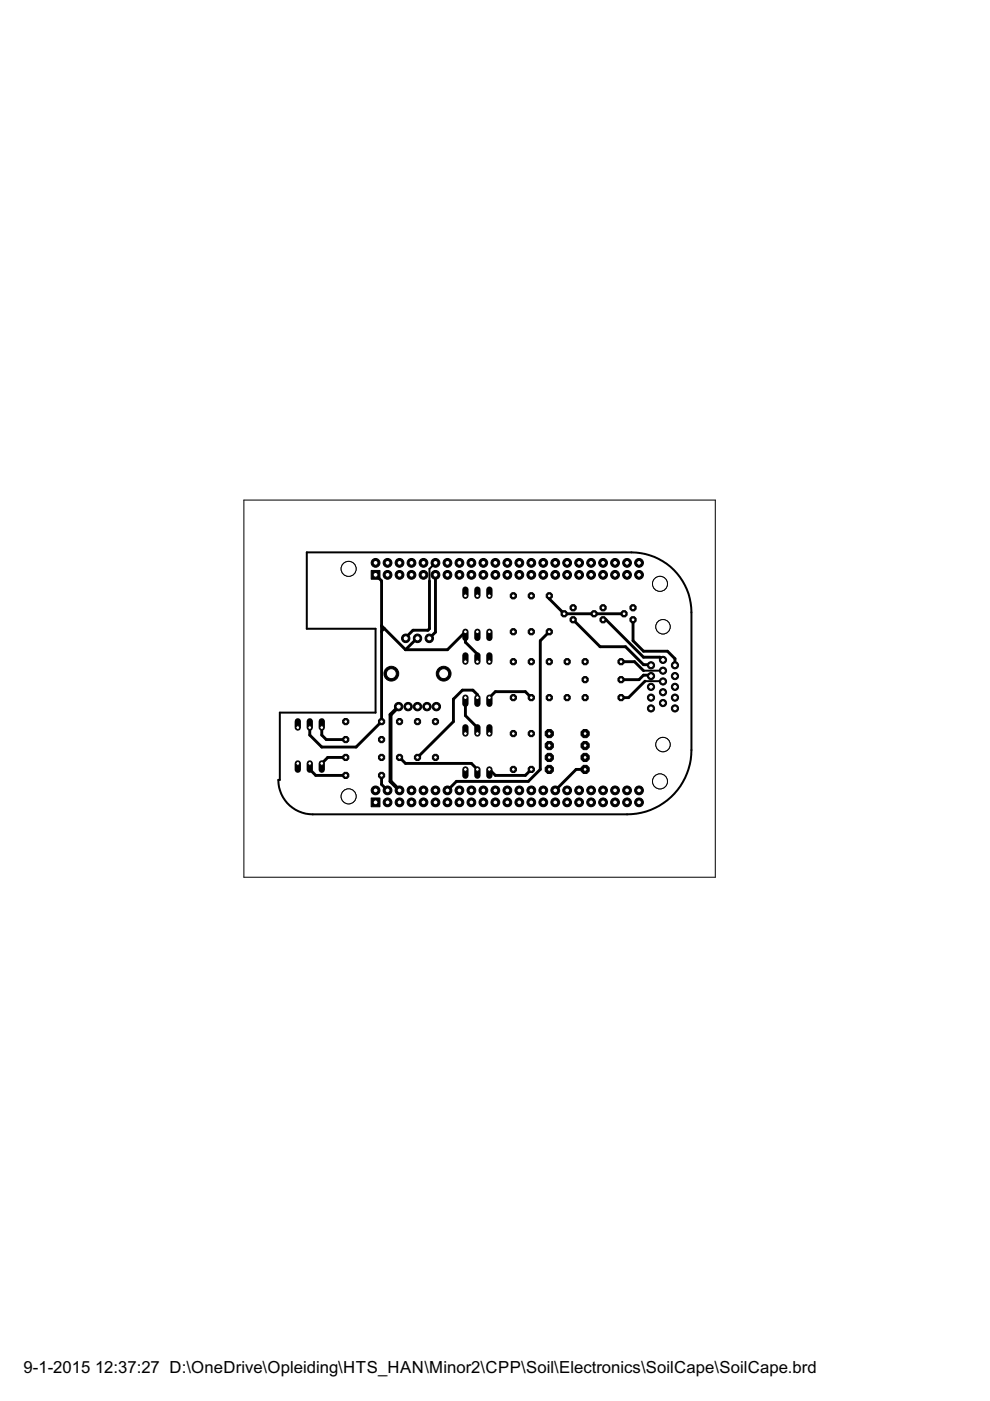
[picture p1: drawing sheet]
<svg xmlns="http://www.w3.org/2000/svg" width="210mm" height="297mm" viewBox="0 0 210 297" stroke-linecap="round" stroke-linejoin="round" font-family="sans-serif">
<defs><g id="words">
<g font-size="4">
<text x="5" y="291">9-1-2015</text>
<text x="20.2" y="291">12:37:27 D:\OneDrive\Opleiding\HTS_HAN\Minor2\CPP\Soil\Electronics\SoilCape\SoilCape.brd</text>
</g>
</g></defs>
<g fill="none" stroke="#000" stroke-width=".61">
<path d="M79.6 121.9l1.3 1.2v29.9l-5.4 5.4h-7.3l-2.5-2.5v-1.6M80.9 132.7l5.1 5.1M86 137.8h8.9l3.8-3.9v2.3l2.5 2.5v1.6M88.5 135.3l-2.5 2.5M91.1 123.1v10.2l-.4 .3h-3.1l-1.6 1.6v.1M92.3 121.9v12.1l-1.3 1.3M116.5 133.9l-1.9 1.9v27.3l-2.6 2.6h-15.2l-1.9 1.9M116.5 126.3v.7l3.1 3.1h12.7M121.5 131.4l5.7 5.7h5.4l3.8 3.8h1.6M127.9 131.4h.6l7.9 7.9h3.5l.7 .7M134.2 131.7v4.1l2.2 2.3h5.1l1.6 1.6v1.5M68.2 154.3v1.6l1 .9h4.1"/>
<path d="M98.7 147.9v3.8l2.5 2.6v1.2M101.2 147.9v-.6l-.9-1h-2.3l-1.9 1.9v4.8l-7.6 7.6M103.8 147.9l1.2-1.3h6.4l1.2 1.3M131.7 140.3h2.8l1.9 1.9M136.8 144.4l-3.5 3.5h-1.6M138 143.2h-1.6l-.9 .9h-3.8M65.7 161.9v1.2l1.3 1.3h6.3M73.3 160.6h-3.8l-1.3 1.3M80.9 164.4v1.9l1.3 1.3M84.7 160.6l1.3 1.3h13.9l1.3 1.2M103.8 163.1l1.2 1.3h6.4l1.2-1.3M124.1 163.1h-1.9l-4.5 4.5"/>
</g>
<path d="M92.3 119.3l-1.2 1.3v2.5M81.5 133.3l-.6 .6M136.4 142.2h3.9M136.8 144.4h3.8" fill="none" stroke="#000" stroke-width=".42"/>
<path d="M84.5 149.8l-1.7 1.7v14.2l1.9 1.9" fill="none" stroke="#000" stroke-width=".83"/>
<circle cx="116.5" cy="155.5" r=".94" fill="#000" stroke="#000" stroke-width=".21"/>
<circle cx="116.5" cy="155.5" r=".4" fill="#fff" stroke="#000" stroke-width=".21"/>
<circle cx="116.5" cy="158.1" r=".94" fill="#000" stroke="#000" stroke-width=".21"/>
<circle cx="116.5" cy="158.1" r=".4" fill="#fff" stroke="#000" stroke-width=".21"/>
<circle cx="116.5" cy="160.6" r=".94" fill="#000" stroke="#000" stroke-width=".21"/>
<circle cx="116.5" cy="160.6" r=".4" fill="#fff" stroke="#000" stroke-width=".21"/>
<circle cx="116.5" cy="163.1" r=".94" fill="#000" stroke="#000" stroke-width=".21"/>
<circle cx="116.5" cy="163.1" r=".4" fill="#fff" stroke="#000" stroke-width=".21"/>
<circle cx="124.1" cy="163.1" r=".94" fill="#000" stroke="#000" stroke-width=".21"/>
<circle cx="124.1" cy="163.1" r=".4" fill="#fff" stroke="#000" stroke-width=".21"/>
<circle cx="124.1" cy="160.6" r=".94" fill="#000" stroke="#000" stroke-width=".21"/>
<circle cx="124.1" cy="160.6" r=".4" fill="#fff" stroke="#000" stroke-width=".21"/>
<circle cx="124.1" cy="158.1" r=".94" fill="#000" stroke="#000" stroke-width=".21"/>
<circle cx="124.1" cy="158.1" r=".4" fill="#fff" stroke="#000" stroke-width=".21"/>
<circle cx="124.1" cy="155.5" r=".94" fill="#000" stroke="#000" stroke-width=".21"/>
<circle cx="124.1" cy="155.5" r=".4" fill="#fff" stroke="#000" stroke-width=".21"/>
<path d="M103.8 154.2v1.3" fill="none" stroke="#000" stroke-width="1.3"/>
<circle cx="103.8" cy="155.5" r=".4" fill="#fff" stroke="#000" stroke-width=".21"/>
<path d="M101.2 154.2v1.3" fill="none" stroke="#000" stroke-width="1.3"/>
<circle cx="101.2" cy="155.5" r=".4" fill="#fff" stroke="#000" stroke-width=".21"/>
<path d="M101.2 163.1v1.4" fill="none" stroke="#000" stroke-width="1.3"/>
<circle cx="101.2" cy="163.1" r=".4" fill="#fff" stroke="#000" stroke-width=".21"/>
<path d="M103.8 163.1v1.4" fill="none" stroke="#000" stroke-width="1.3"/>
<circle cx="103.8" cy="163.1" r=".4" fill="#fff" stroke="#000" stroke-width=".21"/>
<path d="M98.7 154.2v1.3" fill="none" stroke="#000" stroke-width="1.3"/>
<circle cx="98.7" cy="155.5" r=".4" fill="#fff" stroke="#000" stroke-width=".21"/>
<path d="M98.7 163.1v1.4" fill="none" stroke="#000" stroke-width="1.3"/>
<circle cx="98.7" cy="163.1" r=".4" fill="#fff" stroke="#000" stroke-width=".21"/>
<path d="M103.8 139v1.3" fill="none" stroke="#000" stroke-width="1.3"/>
<circle cx="103.8" cy="140.3" r=".4" fill="#fff" stroke="#000" stroke-width=".21"/>
<path d="M101.2 139v1.3" fill="none" stroke="#000" stroke-width="1.3"/>
<circle cx="101.2" cy="140.3" r=".4" fill="#fff" stroke="#000" stroke-width=".21"/>
<path d="M101.2 147.9v1.3" fill="none" stroke="#000" stroke-width="1.3"/>
<circle cx="101.2" cy="147.9" r=".4" fill="#fff" stroke="#000" stroke-width=".21"/>
<path d="M103.8 147.9v1.3" fill="none" stroke="#000" stroke-width="1.3"/>
<circle cx="103.8" cy="147.9" r=".4" fill="#fff" stroke="#000" stroke-width=".21"/>
<path d="M98.7 139v1.3" fill="none" stroke="#000" stroke-width="1.3"/>
<circle cx="98.7" cy="140.3" r=".4" fill="#fff" stroke="#000" stroke-width=".21"/>
<path d="M98.7 147.9v1.3" fill="none" stroke="#000" stroke-width="1.3"/>
<circle cx="98.7" cy="147.9" r=".4" fill="#fff" stroke="#000" stroke-width=".21"/>
<path d="M103.8 125v1.3" fill="none" stroke="#000" stroke-width="1.3"/>
<circle cx="103.8" cy="126.3" r=".4" fill="#fff" stroke="#000" stroke-width=".21"/>
<path d="M101.2 125v1.3" fill="none" stroke="#000" stroke-width="1.3"/>
<circle cx="101.2" cy="126.3" r=".4" fill="#fff" stroke="#000" stroke-width=".21"/>
<path d="M101.2 133.9v1.4" fill="none" stroke="#000" stroke-width="1.3"/>
<circle cx="101.2" cy="133.9" r=".4" fill="#fff" stroke="#000" stroke-width=".21"/>
<path d="M103.8 133.9v1.4" fill="none" stroke="#000" stroke-width="1.3"/>
<circle cx="103.8" cy="133.9" r=".4" fill="#fff" stroke="#000" stroke-width=".21"/>
<path d="M98.7 125v1.3" fill="none" stroke="#000" stroke-width="1.3"/>
<circle cx="98.7" cy="126.3" r=".4" fill="#fff" stroke="#000" stroke-width=".21"/>
<path d="M98.7 133.9v1.4" fill="none" stroke="#000" stroke-width="1.3"/>
<circle cx="98.7" cy="133.9" r=".4" fill="#fff" stroke="#000" stroke-width=".21"/>
<circle cx="121.5" cy="128.9" r=".71" fill="#000" stroke="#000" stroke-width=".21"/>
<circle cx="121.5" cy="128.9" r=".4" fill="#fff" stroke="#000" stroke-width=".21"/>
<circle cx="119.6" cy="130.1" r=".71" fill="#000" stroke="#000" stroke-width=".21"/>
<circle cx="119.6" cy="130.1" r=".4" fill="#fff" stroke="#000" stroke-width=".21"/>
<circle cx="121.5" cy="131.4" r=".71" fill="#000" stroke="#000" stroke-width=".21"/>
<circle cx="121.5" cy="131.4" r=".4" fill="#fff" stroke="#000" stroke-width=".21"/>
<circle cx="134.2" cy="128.9" r=".71" fill="#000" stroke="#000" stroke-width=".21"/>
<circle cx="134.2" cy="128.9" r=".4" fill="#fff" stroke="#000" stroke-width=".21"/>
<circle cx="132.3" cy="130.1" r=".71" fill="#000" stroke="#000" stroke-width=".21"/>
<circle cx="132.3" cy="130.1" r=".4" fill="#fff" stroke="#000" stroke-width=".21"/>
<circle cx="134.2" cy="131.4" r=".71" fill="#000" stroke="#000" stroke-width=".21"/>
<circle cx="134.2" cy="131.4" r=".4" fill="#fff" stroke="#000" stroke-width=".21"/>
<circle cx="127.9" cy="128.9" r=".71" fill="#000" stroke="#000" stroke-width=".21"/>
<circle cx="127.9" cy="128.9" r=".4" fill="#fff" stroke="#000" stroke-width=".21"/>
<circle cx="126" cy="130.1" r=".71" fill="#000" stroke="#000" stroke-width=".21"/>
<circle cx="126" cy="130.1" r=".4" fill="#fff" stroke="#000" stroke-width=".21"/>
<circle cx="127.9" cy="131.4" r=".71" fill="#000" stroke="#000" stroke-width=".21"/>
<circle cx="127.9" cy="131.4" r=".4" fill="#fff" stroke="#000" stroke-width=".21"/>
<circle cx="80.9" cy="156.8" r=".71" fill="#000" stroke="#000" stroke-width=".21"/>
<circle cx="80.9" cy="156.8" r=".4" fill="#fff" stroke="#000" stroke-width=".21"/>
<circle cx="73.3" cy="156.8" r=".71" fill="#000" stroke="#000" stroke-width=".21"/>
<circle cx="73.3" cy="156.8" r=".4" fill="#fff" stroke="#000" stroke-width=".21"/>
<circle cx="88.5" cy="153" r=".71" fill="#000" stroke="#000" stroke-width=".21"/>
<circle cx="88.5" cy="153" r=".4" fill="#fff" stroke="#000" stroke-width=".21"/>
<circle cx="88.5" cy="160.6" r=".71" fill="#000" stroke="#000" stroke-width=".21"/>
<circle cx="88.5" cy="160.6" r=".4" fill="#fff" stroke="#000" stroke-width=".21"/>
<circle cx="108.8" cy="126.3" r=".71" fill="#000" stroke="#000" stroke-width=".21"/>
<circle cx="108.8" cy="126.3" r=".4" fill="#fff" stroke="#000" stroke-width=".21"/>
<circle cx="108.8" cy="133.9" r=".71" fill="#000" stroke="#000" stroke-width=".21"/>
<circle cx="108.8" cy="133.9" r=".4" fill="#fff" stroke="#000" stroke-width=".21"/>
<circle cx="112.6" cy="133.9" r=".71" fill="#000" stroke="#000" stroke-width=".21"/>
<circle cx="112.6" cy="133.9" r=".4" fill="#fff" stroke="#000" stroke-width=".21"/>
<circle cx="112.6" cy="126.3" r=".71" fill="#000" stroke="#000" stroke-width=".21"/>
<circle cx="112.6" cy="126.3" r=".4" fill="#fff" stroke="#000" stroke-width=".21"/>
<circle cx="92.3" cy="153" r=".71" fill="#000" stroke="#000" stroke-width=".21"/>
<circle cx="92.3" cy="153" r=".4" fill="#fff" stroke="#000" stroke-width=".21"/>
<circle cx="92.3" cy="160.6" r=".71" fill="#000" stroke="#000" stroke-width=".21"/>
<circle cx="92.3" cy="160.6" r=".4" fill="#fff" stroke="#000" stroke-width=".21"/>
<circle cx="116.5" cy="133.9" r=".71" fill="#000" stroke="#000" stroke-width=".21"/>
<circle cx="116.5" cy="133.9" r=".4" fill="#fff" stroke="#000" stroke-width=".21"/>
<circle cx="116.5" cy="126.3" r=".71" fill="#000" stroke="#000" stroke-width=".21"/>
<circle cx="116.5" cy="126.3" r=".4" fill="#fff" stroke="#000" stroke-width=".21"/>
<circle cx="124.1" cy="147.9" r=".71" fill="#000" stroke="#000" stroke-width=".21"/>
<circle cx="124.1" cy="147.9" r=".4" fill="#fff" stroke="#000" stroke-width=".21"/>
<circle cx="131.7" cy="147.9" r=".71" fill="#000" stroke="#000" stroke-width=".21"/>
<circle cx="131.7" cy="147.9" r=".4" fill="#fff" stroke="#000" stroke-width=".21"/>
<circle cx="124.1" cy="144.1" r=".71" fill="#000" stroke="#000" stroke-width=".21"/>
<circle cx="124.1" cy="144.1" r=".4" fill="#fff" stroke="#000" stroke-width=".21"/>
<circle cx="131.7" cy="144.1" r=".71" fill="#000" stroke="#000" stroke-width=".21"/>
<circle cx="131.7" cy="144.1" r=".4" fill="#fff" stroke="#000" stroke-width=".21"/>
<circle cx="124.1" cy="140.3" r=".71" fill="#000" stroke="#000" stroke-width=".21"/>
<circle cx="124.1" cy="140.3" r=".4" fill="#fff" stroke="#000" stroke-width=".21"/>
<circle cx="131.7" cy="140.3" r=".71" fill="#000" stroke="#000" stroke-width=".21"/>
<circle cx="131.7" cy="140.3" r=".4" fill="#fff" stroke="#000" stroke-width=".21"/>
<circle cx="116.5" cy="140.3" r=".71" fill="#000" stroke="#000" stroke-width=".21"/>
<circle cx="116.5" cy="140.3" r=".4" fill="#fff" stroke="#000" stroke-width=".21"/>
<circle cx="116.5" cy="147.9" r=".71" fill="#000" stroke="#000" stroke-width=".21"/>
<circle cx="116.5" cy="147.9" r=".4" fill="#fff" stroke="#000" stroke-width=".21"/>
<circle cx="120.2" cy="147.9" r=".71" fill="#000" stroke="#000" stroke-width=".21"/>
<circle cx="120.2" cy="147.9" r=".4" fill="#fff" stroke="#000" stroke-width=".21"/>
<circle cx="120.2" cy="140.3" r=".71" fill="#000" stroke="#000" stroke-width=".21"/>
<circle cx="120.2" cy="140.3" r=".4" fill="#fff" stroke="#000" stroke-width=".21"/>
<circle cx="73.3" cy="160.6" r=".71" fill="#000" stroke="#000" stroke-width=".21"/>
<circle cx="73.3" cy="160.6" r=".4" fill="#fff" stroke="#000" stroke-width=".21"/>
<circle cx="80.9" cy="160.6" r=".71" fill="#000" stroke="#000" stroke-width=".21"/>
<circle cx="80.9" cy="160.6" r=".4" fill="#fff" stroke="#000" stroke-width=".21"/>
<circle cx="73.3" cy="164.4" r=".71" fill="#000" stroke="#000" stroke-width=".21"/>
<circle cx="73.3" cy="164.4" r=".4" fill="#fff" stroke="#000" stroke-width=".21"/>
<circle cx="80.9" cy="164.4" r=".71" fill="#000" stroke="#000" stroke-width=".21"/>
<circle cx="80.9" cy="164.4" r=".4" fill="#fff" stroke="#000" stroke-width=".21"/>
<circle cx="73.3" cy="153" r=".71" fill="#000" stroke="#000" stroke-width=".21"/>
<circle cx="73.3" cy="153" r=".4" fill="#fff" stroke="#000" stroke-width=".21"/>
<circle cx="80.9" cy="153" r=".71" fill="#000" stroke="#000" stroke-width=".21"/>
<circle cx="80.9" cy="153" r=".4" fill="#fff" stroke="#000" stroke-width=".21"/>
<circle cx="108.8" cy="155.5" r=".71" fill="#000" stroke="#000" stroke-width=".21"/>
<circle cx="108.8" cy="155.5" r=".4" fill="#fff" stroke="#000" stroke-width=".21"/>
<circle cx="108.8" cy="163.1" r=".71" fill="#000" stroke="#000" stroke-width=".21"/>
<circle cx="108.8" cy="163.1" r=".4" fill="#fff" stroke="#000" stroke-width=".21"/>
<circle cx="112.6" cy="163.1" r=".71" fill="#000" stroke="#000" stroke-width=".21"/>
<circle cx="112.6" cy="163.1" r=".4" fill="#fff" stroke="#000" stroke-width=".21"/>
<circle cx="112.6" cy="155.5" r=".71" fill="#000" stroke="#000" stroke-width=".21"/>
<circle cx="112.6" cy="155.5" r=".4" fill="#fff" stroke="#000" stroke-width=".21"/>
<circle cx="84.7" cy="153" r=".71" fill="#000" stroke="#000" stroke-width=".21"/>
<circle cx="84.7" cy="153" r=".4" fill="#fff" stroke="#000" stroke-width=".21"/>
<circle cx="84.7" cy="160.6" r=".71" fill="#000" stroke="#000" stroke-width=".21"/>
<circle cx="84.7" cy="160.6" r=".4" fill="#fff" stroke="#000" stroke-width=".21"/>
<circle cx="108.8" cy="140.3" r=".71" fill="#000" stroke="#000" stroke-width=".21"/>
<circle cx="108.8" cy="140.3" r=".4" fill="#fff" stroke="#000" stroke-width=".21"/>
<circle cx="108.8" cy="147.9" r=".71" fill="#000" stroke="#000" stroke-width=".21"/>
<circle cx="108.8" cy="147.9" r=".4" fill="#fff" stroke="#000" stroke-width=".21"/>
<circle cx="112.6" cy="147.9" r=".71" fill="#000" stroke="#000" stroke-width=".21"/>
<circle cx="112.6" cy="147.9" r=".4" fill="#fff" stroke="#000" stroke-width=".21"/>
<circle cx="112.6" cy="140.3" r=".71" fill="#000" stroke="#000" stroke-width=".21"/>
<circle cx="112.6" cy="140.3" r=".4" fill="#fff" stroke="#000" stroke-width=".21"/>
<circle cx="91" cy="135.3" r=".9" fill="#000" stroke="#000" stroke-width=".21"/>
<circle cx="91" cy="135.3" r=".55" fill="#fff" stroke="#000" stroke-width=".21"/>
<circle cx="88.5" cy="135.3" r=".9" fill="#000" stroke="#000" stroke-width=".21"/>
<circle cx="88.5" cy="135.3" r=".55" fill="#fff" stroke="#000" stroke-width=".21"/>
<circle cx="86" cy="135.3" r=".9" fill="#000" stroke="#000" stroke-width=".21"/>
<circle cx="86" cy="135.3" r=".55" fill="#fff" stroke="#000" stroke-width=".21"/>
<circle cx="88.5" cy="149.8" r=".89" fill="#000" stroke="#000" stroke-width=".21"/>
<circle cx="88.5" cy="149.8" r=".55" fill="#fff" stroke="#000" stroke-width=".21"/>
<circle cx="90.5" cy="149.8" r=".89" fill="#000" stroke="#000" stroke-width=".21"/>
<circle cx="90.5" cy="149.8" r=".55" fill="#fff" stroke="#000" stroke-width=".21"/>
<circle cx="94.1" cy="142.8" r="1.57" fill="#000" stroke="#000" stroke-width=".21"/>
<circle cx="94.1" cy="142.8" r="1.06" fill="#fff" stroke="#000" stroke-width=".21"/>
<circle cx="83" cy="142.8" r="1.57" fill="#000" stroke="#000" stroke-width=".21"/>
<circle cx="83" cy="142.8" r="1.06" fill="#fff" stroke="#000" stroke-width=".21"/>
<circle cx="86.5" cy="149.8" r=".89" fill="#000" stroke="#000" stroke-width=".21"/>
<circle cx="86.5" cy="149.8" r=".55" fill="#fff" stroke="#000" stroke-width=".21"/>
<circle cx="92.5" cy="149.8" r=".89" fill="#000" stroke="#000" stroke-width=".21"/>
<circle cx="92.5" cy="149.8" r=".55" fill="#fff" stroke="#000" stroke-width=".21"/>
<circle cx="84.5" cy="149.8" r=".89" fill="#000" stroke="#000" stroke-width=".21"/>
<circle cx="84.5" cy="149.8" r=".55" fill="#fff" stroke="#000" stroke-width=".21"/>
<path d="M78.7 169.2h1.9v1.8h-1.9z" fill="#000" stroke="#000" stroke-width=".21"/>
<circle cx="79.6" cy="170.1" r=".51" fill="#fff" stroke="#000" stroke-width=".21"/>
<circle cx="79.6" cy="167.6" r=".93" fill="#000" stroke="#000" stroke-width=".21"/>
<circle cx="79.6" cy="167.6" r=".51" fill="#fff" stroke="#000" stroke-width=".21"/>
<circle cx="82.2" cy="170.1" r=".93" fill="#000" stroke="#000" stroke-width=".21"/>
<circle cx="82.2" cy="170.1" r=".51" fill="#fff" stroke="#000" stroke-width=".21"/>
<circle cx="82.2" cy="167.6" r=".93" fill="#000" stroke="#000" stroke-width=".21"/>
<circle cx="82.2" cy="167.6" r=".51" fill="#fff" stroke="#000" stroke-width=".21"/>
<circle cx="84.7" cy="170.1" r=".93" fill="#000" stroke="#000" stroke-width=".21"/>
<circle cx="84.7" cy="170.1" r=".51" fill="#fff" stroke="#000" stroke-width=".21"/>
<circle cx="84.7" cy="167.6" r=".93" fill="#000" stroke="#000" stroke-width=".21"/>
<circle cx="84.7" cy="167.6" r=".51" fill="#fff" stroke="#000" stroke-width=".21"/>
<circle cx="87.2" cy="170.1" r=".93" fill="#000" stroke="#000" stroke-width=".21"/>
<circle cx="87.2" cy="170.1" r=".51" fill="#fff" stroke="#000" stroke-width=".21"/>
<circle cx="87.2" cy="167.6" r=".93" fill="#000" stroke="#000" stroke-width=".21"/>
<circle cx="87.2" cy="167.6" r=".51" fill="#fff" stroke="#000" stroke-width=".21"/>
<circle cx="89.8" cy="170.1" r=".93" fill="#000" stroke="#000" stroke-width=".21"/>
<circle cx="89.8" cy="170.1" r=".51" fill="#fff" stroke="#000" stroke-width=".21"/>
<circle cx="89.8" cy="167.6" r=".93" fill="#000" stroke="#000" stroke-width=".21"/>
<circle cx="89.8" cy="167.6" r=".51" fill="#fff" stroke="#000" stroke-width=".21"/>
<circle cx="92.3" cy="170.1" r=".93" fill="#000" stroke="#000" stroke-width=".21"/>
<circle cx="92.3" cy="170.1" r=".51" fill="#fff" stroke="#000" stroke-width=".21"/>
<circle cx="92.3" cy="167.6" r=".93" fill="#000" stroke="#000" stroke-width=".21"/>
<circle cx="92.3" cy="167.6" r=".51" fill="#fff" stroke="#000" stroke-width=".21"/>
<circle cx="94.9" cy="170.1" r=".93" fill="#000" stroke="#000" stroke-width=".21"/>
<circle cx="94.9" cy="170.1" r=".51" fill="#fff" stroke="#000" stroke-width=".21"/>
<circle cx="94.9" cy="167.6" r=".93" fill="#000" stroke="#000" stroke-width=".21"/>
<circle cx="94.9" cy="167.6" r=".51" fill="#fff" stroke="#000" stroke-width=".21"/>
<circle cx="97.4" cy="170.1" r=".93" fill="#000" stroke="#000" stroke-width=".21"/>
<circle cx="97.4" cy="170.1" r=".51" fill="#fff" stroke="#000" stroke-width=".21"/>
<circle cx="97.4" cy="167.6" r=".93" fill="#000" stroke="#000" stroke-width=".21"/>
<circle cx="97.4" cy="167.6" r=".51" fill="#fff" stroke="#000" stroke-width=".21"/>
<circle cx="99.9" cy="170.1" r=".93" fill="#000" stroke="#000" stroke-width=".21"/>
<circle cx="99.9" cy="170.1" r=".51" fill="#fff" stroke="#000" stroke-width=".21"/>
<circle cx="99.9" cy="167.6" r=".93" fill="#000" stroke="#000" stroke-width=".21"/>
<circle cx="99.9" cy="167.6" r=".51" fill="#fff" stroke="#000" stroke-width=".21"/>
<circle cx="102.5" cy="170.1" r=".93" fill="#000" stroke="#000" stroke-width=".21"/>
<circle cx="102.5" cy="170.1" r=".51" fill="#fff" stroke="#000" stroke-width=".21"/>
<circle cx="102.5" cy="167.6" r=".93" fill="#000" stroke="#000" stroke-width=".21"/>
<circle cx="102.5" cy="167.6" r=".51" fill="#fff" stroke="#000" stroke-width=".21"/>
<circle cx="105" cy="170.1" r=".93" fill="#000" stroke="#000" stroke-width=".21"/>
<circle cx="105" cy="170.1" r=".51" fill="#fff" stroke="#000" stroke-width=".21"/>
<circle cx="105" cy="167.6" r=".93" fill="#000" stroke="#000" stroke-width=".21"/>
<circle cx="105" cy="167.6" r=".51" fill="#fff" stroke="#000" stroke-width=".21"/>
<circle cx="107.6" cy="170.1" r=".93" fill="#000" stroke="#000" stroke-width=".21"/>
<circle cx="107.6" cy="170.1" r=".51" fill="#fff" stroke="#000" stroke-width=".21"/>
<circle cx="107.6" cy="167.6" r=".93" fill="#000" stroke="#000" stroke-width=".21"/>
<circle cx="107.6" cy="167.6" r=".51" fill="#fff" stroke="#000" stroke-width=".21"/>
<circle cx="110.1" cy="170.1" r=".93" fill="#000" stroke="#000" stroke-width=".21"/>
<circle cx="110.1" cy="170.1" r=".51" fill="#fff" stroke="#000" stroke-width=".21"/>
<circle cx="110.1" cy="167.6" r=".93" fill="#000" stroke="#000" stroke-width=".21"/>
<circle cx="110.1" cy="167.6" r=".51" fill="#fff" stroke="#000" stroke-width=".21"/>
<circle cx="112.6" cy="170.1" r=".93" fill="#000" stroke="#000" stroke-width=".21"/>
<circle cx="112.6" cy="170.1" r=".51" fill="#fff" stroke="#000" stroke-width=".21"/>
<circle cx="112.6" cy="167.6" r=".93" fill="#000" stroke="#000" stroke-width=".21"/>
<circle cx="112.6" cy="167.6" r=".51" fill="#fff" stroke="#000" stroke-width=".21"/>
<circle cx="115.2" cy="170.1" r=".93" fill="#000" stroke="#000" stroke-width=".21"/>
<circle cx="115.2" cy="170.1" r=".51" fill="#fff" stroke="#000" stroke-width=".21"/>
<circle cx="115.2" cy="167.6" r=".93" fill="#000" stroke="#000" stroke-width=".21"/>
<circle cx="115.2" cy="167.6" r=".51" fill="#fff" stroke="#000" stroke-width=".21"/>
<circle cx="117.7" cy="170.1" r=".93" fill="#000" stroke="#000" stroke-width=".21"/>
<circle cx="117.7" cy="170.1" r=".51" fill="#fff" stroke="#000" stroke-width=".21"/>
<circle cx="117.7" cy="167.6" r=".93" fill="#000" stroke="#000" stroke-width=".21"/>
<circle cx="117.7" cy="167.6" r=".51" fill="#fff" stroke="#000" stroke-width=".21"/>
<circle cx="120.2" cy="170.1" r=".93" fill="#000" stroke="#000" stroke-width=".21"/>
<circle cx="120.2" cy="170.1" r=".51" fill="#fff" stroke="#000" stroke-width=".21"/>
<circle cx="120.2" cy="167.6" r=".93" fill="#000" stroke="#000" stroke-width=".21"/>
<circle cx="120.2" cy="167.6" r=".51" fill="#fff" stroke="#000" stroke-width=".21"/>
<circle cx="122.8" cy="170.1" r=".93" fill="#000" stroke="#000" stroke-width=".21"/>
<circle cx="122.8" cy="170.1" r=".51" fill="#fff" stroke="#000" stroke-width=".21"/>
<circle cx="122.8" cy="167.6" r=".93" fill="#000" stroke="#000" stroke-width=".21"/>
<circle cx="122.8" cy="167.6" r=".51" fill="#fff" stroke="#000" stroke-width=".21"/>
<circle cx="125.3" cy="170.1" r=".93" fill="#000" stroke="#000" stroke-width=".21"/>
<circle cx="125.3" cy="170.1" r=".51" fill="#fff" stroke="#000" stroke-width=".21"/>
<circle cx="125.3" cy="167.6" r=".93" fill="#000" stroke="#000" stroke-width=".21"/>
<circle cx="125.3" cy="167.6" r=".51" fill="#fff" stroke="#000" stroke-width=".21"/>
<circle cx="127.9" cy="170.1" r=".93" fill="#000" stroke="#000" stroke-width=".21"/>
<circle cx="127.9" cy="170.1" r=".51" fill="#fff" stroke="#000" stroke-width=".21"/>
<circle cx="127.9" cy="167.6" r=".93" fill="#000" stroke="#000" stroke-width=".21"/>
<circle cx="127.9" cy="167.6" r=".51" fill="#fff" stroke="#000" stroke-width=".21"/>
<circle cx="130.4" cy="170.1" r=".93" fill="#000" stroke="#000" stroke-width=".21"/>
<circle cx="130.4" cy="170.1" r=".51" fill="#fff" stroke="#000" stroke-width=".21"/>
<circle cx="130.4" cy="167.6" r=".93" fill="#000" stroke="#000" stroke-width=".21"/>
<circle cx="130.4" cy="167.6" r=".51" fill="#fff" stroke="#000" stroke-width=".21"/>
<circle cx="132.9" cy="170.1" r=".93" fill="#000" stroke="#000" stroke-width=".21"/>
<circle cx="132.9" cy="170.1" r=".51" fill="#fff" stroke="#000" stroke-width=".21"/>
<circle cx="132.9" cy="167.6" r=".93" fill="#000" stroke="#000" stroke-width=".21"/>
<circle cx="132.9" cy="167.6" r=".51" fill="#fff" stroke="#000" stroke-width=".21"/>
<circle cx="135.5" cy="170.1" r=".93" fill="#000" stroke="#000" stroke-width=".21"/>
<circle cx="135.5" cy="170.1" r=".51" fill="#fff" stroke="#000" stroke-width=".21"/>
<circle cx="135.5" cy="167.6" r=".93" fill="#000" stroke="#000" stroke-width=".21"/>
<circle cx="135.5" cy="167.6" r=".51" fill="#fff" stroke="#000" stroke-width=".21"/>
<path d="M78.7 120.9h1.9v1.9h-1.9z" fill="#000" stroke="#000" stroke-width=".21"/>
<circle cx="79.6" cy="121.9" r=".51" fill="#fff" stroke="#000" stroke-width=".21"/>
<circle cx="79.6" cy="119.3" r=".93" fill="#000" stroke="#000" stroke-width=".21"/>
<circle cx="79.6" cy="119.3" r=".51" fill="#fff" stroke="#000" stroke-width=".21"/>
<circle cx="82.2" cy="121.9" r=".93" fill="#000" stroke="#000" stroke-width=".21"/>
<circle cx="82.2" cy="121.9" r=".51" fill="#fff" stroke="#000" stroke-width=".21"/>
<circle cx="82.2" cy="119.3" r=".93" fill="#000" stroke="#000" stroke-width=".21"/>
<circle cx="82.2" cy="119.3" r=".51" fill="#fff" stroke="#000" stroke-width=".21"/>
<circle cx="84.7" cy="121.9" r=".93" fill="#000" stroke="#000" stroke-width=".21"/>
<circle cx="84.7" cy="121.9" r=".51" fill="#fff" stroke="#000" stroke-width=".21"/>
<circle cx="84.7" cy="119.3" r=".93" fill="#000" stroke="#000" stroke-width=".21"/>
<circle cx="84.7" cy="119.3" r=".51" fill="#fff" stroke="#000" stroke-width=".21"/>
<circle cx="87.2" cy="121.9" r=".93" fill="#000" stroke="#000" stroke-width=".21"/>
<circle cx="87.2" cy="121.9" r=".51" fill="#fff" stroke="#000" stroke-width=".21"/>
<circle cx="87.2" cy="119.3" r=".93" fill="#000" stroke="#000" stroke-width=".21"/>
<circle cx="87.2" cy="119.3" r=".51" fill="#fff" stroke="#000" stroke-width=".21"/>
<circle cx="89.8" cy="121.9" r=".93" fill="#000" stroke="#000" stroke-width=".21"/>
<circle cx="89.8" cy="121.9" r=".51" fill="#fff" stroke="#000" stroke-width=".21"/>
<circle cx="89.8" cy="119.3" r=".93" fill="#000" stroke="#000" stroke-width=".21"/>
<circle cx="89.8" cy="119.3" r=".51" fill="#fff" stroke="#000" stroke-width=".21"/>
<circle cx="92.3" cy="121.9" r=".93" fill="#000" stroke="#000" stroke-width=".21"/>
<circle cx="92.3" cy="121.9" r=".51" fill="#fff" stroke="#000" stroke-width=".21"/>
<circle cx="92.3" cy="119.3" r=".93" fill="#000" stroke="#000" stroke-width=".21"/>
<circle cx="92.3" cy="119.3" r=".51" fill="#fff" stroke="#000" stroke-width=".21"/>
<circle cx="94.9" cy="121.9" r=".93" fill="#000" stroke="#000" stroke-width=".21"/>
<circle cx="94.9" cy="121.9" r=".51" fill="#fff" stroke="#000" stroke-width=".21"/>
<circle cx="94.9" cy="119.3" r=".93" fill="#000" stroke="#000" stroke-width=".21"/>
<circle cx="94.9" cy="119.3" r=".51" fill="#fff" stroke="#000" stroke-width=".21"/>
<circle cx="97.4" cy="121.9" r=".93" fill="#000" stroke="#000" stroke-width=".21"/>
<circle cx="97.4" cy="121.9" r=".51" fill="#fff" stroke="#000" stroke-width=".21"/>
<circle cx="97.4" cy="119.3" r=".93" fill="#000" stroke="#000" stroke-width=".21"/>
<circle cx="97.4" cy="119.3" r=".51" fill="#fff" stroke="#000" stroke-width=".21"/>
<circle cx="99.9" cy="121.9" r=".93" fill="#000" stroke="#000" stroke-width=".21"/>
<circle cx="99.9" cy="121.9" r=".51" fill="#fff" stroke="#000" stroke-width=".21"/>
<circle cx="99.9" cy="119.3" r=".93" fill="#000" stroke="#000" stroke-width=".21"/>
<circle cx="99.9" cy="119.3" r=".51" fill="#fff" stroke="#000" stroke-width=".21"/>
<circle cx="102.5" cy="121.9" r=".93" fill="#000" stroke="#000" stroke-width=".21"/>
<circle cx="102.5" cy="121.9" r=".51" fill="#fff" stroke="#000" stroke-width=".21"/>
<circle cx="102.5" cy="119.3" r=".93" fill="#000" stroke="#000" stroke-width=".21"/>
<circle cx="102.5" cy="119.3" r=".51" fill="#fff" stroke="#000" stroke-width=".21"/>
<circle cx="105" cy="121.9" r=".93" fill="#000" stroke="#000" stroke-width=".21"/>
<circle cx="105" cy="121.9" r=".51" fill="#fff" stroke="#000" stroke-width=".21"/>
<circle cx="105" cy="119.3" r=".93" fill="#000" stroke="#000" stroke-width=".21"/>
<circle cx="105" cy="119.3" r=".51" fill="#fff" stroke="#000" stroke-width=".21"/>
<circle cx="107.6" cy="121.9" r=".93" fill="#000" stroke="#000" stroke-width=".21"/>
<circle cx="107.6" cy="121.9" r=".51" fill="#fff" stroke="#000" stroke-width=".21"/>
<circle cx="107.6" cy="119.3" r=".93" fill="#000" stroke="#000" stroke-width=".21"/>
<circle cx="107.6" cy="119.3" r=".51" fill="#fff" stroke="#000" stroke-width=".21"/>
<circle cx="110.1" cy="121.9" r=".93" fill="#000" stroke="#000" stroke-width=".21"/>
<circle cx="110.1" cy="121.9" r=".51" fill="#fff" stroke="#000" stroke-width=".21"/>
<circle cx="110.1" cy="119.3" r=".93" fill="#000" stroke="#000" stroke-width=".21"/>
<circle cx="110.1" cy="119.3" r=".51" fill="#fff" stroke="#000" stroke-width=".21"/>
<circle cx="112.6" cy="121.9" r=".93" fill="#000" stroke="#000" stroke-width=".21"/>
<circle cx="112.6" cy="121.9" r=".51" fill="#fff" stroke="#000" stroke-width=".21"/>
<circle cx="112.6" cy="119.3" r=".93" fill="#000" stroke="#000" stroke-width=".21"/>
<circle cx="112.6" cy="119.3" r=".51" fill="#fff" stroke="#000" stroke-width=".21"/>
<circle cx="115.2" cy="121.9" r=".93" fill="#000" stroke="#000" stroke-width=".21"/>
<circle cx="115.2" cy="121.9" r=".51" fill="#fff" stroke="#000" stroke-width=".21"/>
<circle cx="115.2" cy="119.3" r=".93" fill="#000" stroke="#000" stroke-width=".21"/>
<circle cx="115.2" cy="119.3" r=".51" fill="#fff" stroke="#000" stroke-width=".21"/>
<circle cx="117.7" cy="121.9" r=".93" fill="#000" stroke="#000" stroke-width=".21"/>
<circle cx="117.7" cy="121.9" r=".51" fill="#fff" stroke="#000" stroke-width=".21"/>
<circle cx="117.7" cy="119.3" r=".93" fill="#000" stroke="#000" stroke-width=".21"/>
<circle cx="117.7" cy="119.3" r=".51" fill="#fff" stroke="#000" stroke-width=".21"/>
<circle cx="120.2" cy="121.9" r=".93" fill="#000" stroke="#000" stroke-width=".21"/>
<circle cx="120.2" cy="121.9" r=".51" fill="#fff" stroke="#000" stroke-width=".21"/>
<circle cx="120.2" cy="119.3" r=".93" fill="#000" stroke="#000" stroke-width=".21"/>
<circle cx="120.2" cy="119.3" r=".51" fill="#fff" stroke="#000" stroke-width=".21"/>
<circle cx="122.8" cy="121.9" r=".93" fill="#000" stroke="#000" stroke-width=".21"/>
<circle cx="122.8" cy="121.9" r=".51" fill="#fff" stroke="#000" stroke-width=".21"/>
<circle cx="122.8" cy="119.3" r=".93" fill="#000" stroke="#000" stroke-width=".21"/>
<circle cx="122.8" cy="119.3" r=".51" fill="#fff" stroke="#000" stroke-width=".21"/>
<circle cx="125.3" cy="121.9" r=".93" fill="#000" stroke="#000" stroke-width=".21"/>
<circle cx="125.3" cy="121.9" r=".51" fill="#fff" stroke="#000" stroke-width=".21"/>
<circle cx="125.3" cy="119.3" r=".93" fill="#000" stroke="#000" stroke-width=".21"/>
<circle cx="125.3" cy="119.3" r=".51" fill="#fff" stroke="#000" stroke-width=".21"/>
<circle cx="127.9" cy="121.9" r=".93" fill="#000" stroke="#000" stroke-width=".21"/>
<circle cx="127.9" cy="121.9" r=".51" fill="#fff" stroke="#000" stroke-width=".21"/>
<circle cx="127.9" cy="119.3" r=".93" fill="#000" stroke="#000" stroke-width=".21"/>
<circle cx="127.9" cy="119.3" r=".51" fill="#fff" stroke="#000" stroke-width=".21"/>
<circle cx="130.4" cy="121.9" r=".93" fill="#000" stroke="#000" stroke-width=".21"/>
<circle cx="130.4" cy="121.9" r=".51" fill="#fff" stroke="#000" stroke-width=".21"/>
<circle cx="130.4" cy="119.3" r=".93" fill="#000" stroke="#000" stroke-width=".21"/>
<circle cx="130.4" cy="119.3" r=".51" fill="#fff" stroke="#000" stroke-width=".21"/>
<circle cx="132.9" cy="121.9" r=".93" fill="#000" stroke="#000" stroke-width=".21"/>
<circle cx="132.9" cy="121.9" r=".51" fill="#fff" stroke="#000" stroke-width=".21"/>
<circle cx="132.9" cy="119.3" r=".93" fill="#000" stroke="#000" stroke-width=".21"/>
<circle cx="132.9" cy="119.3" r=".51" fill="#fff" stroke="#000" stroke-width=".21"/>
<circle cx="135.5" cy="121.9" r=".93" fill="#000" stroke="#000" stroke-width=".21"/>
<circle cx="135.5" cy="121.9" r=".51" fill="#fff" stroke="#000" stroke-width=".21"/>
<circle cx="135.5" cy="119.3" r=".93" fill="#000" stroke="#000" stroke-width=".21"/>
<circle cx="135.5" cy="119.3" r=".51" fill="#fff" stroke="#000" stroke-width=".21"/>
<path d="M68.2 152.9v1.4" fill="none" stroke="#000" stroke-width="1.3"/>
<circle cx="68.2" cy="154.3" r=".4" fill="#fff" stroke="#000" stroke-width=".21"/>
<path d="M65.7 152.9v1.4" fill="none" stroke="#000" stroke-width="1.3"/>
<circle cx="65.7" cy="154.3" r=".4" fill="#fff" stroke="#000" stroke-width=".21"/>
<path d="M65.7 161.9v1.3" fill="none" stroke="#000" stroke-width="1.3"/>
<circle cx="65.7" cy="161.9" r=".4" fill="#fff" stroke="#000" stroke-width=".21"/>
<path d="M68.2 161.9v1.3" fill="none" stroke="#000" stroke-width="1.3"/>
<circle cx="68.2" cy="161.9" r=".4" fill="#fff" stroke="#000" stroke-width=".21"/>
<path d="M63.1 152.9v1.4" fill="none" stroke="#000" stroke-width="1.3"/>
<circle cx="63.1" cy="154.3" r=".4" fill="#fff" stroke="#000" stroke-width=".21"/>
<path d="M63.1 161.9v1.3" fill="none" stroke="#000" stroke-width="1.3"/>
<circle cx="63.1" cy="161.9" r=".4" fill="#fff" stroke="#000" stroke-width=".21"/>
<circle cx="140.6" cy="139.9" r=".76" fill="#000" stroke="#000" stroke-width=".21"/>
<circle cx="140.6" cy="139.9" r=".51" fill="#fff" stroke="#000" stroke-width=".21"/>
<circle cx="138" cy="141.1" r=".76" fill="#000" stroke="#000" stroke-width=".21"/>
<circle cx="138" cy="141.1" r=".51" fill="#fff" stroke="#000" stroke-width=".21"/>
<circle cx="143.1" cy="141.1" r=".76" fill="#000" stroke="#000" stroke-width=".21"/>
<circle cx="143.1" cy="141.1" r=".51" fill="#fff" stroke="#000" stroke-width=".21"/>
<circle cx="138" cy="143.3" r=".76" fill="#000" stroke="#000" stroke-width=".21"/>
<circle cx="138" cy="143.3" r=".51" fill="#fff" stroke="#000" stroke-width=".21"/>
<circle cx="138" cy="145.6" r=".76" fill="#000" stroke="#000" stroke-width=".21"/>
<circle cx="138" cy="145.6" r=".51" fill="#fff" stroke="#000" stroke-width=".21"/>
<circle cx="138" cy="147.9" r=".76" fill="#000" stroke="#000" stroke-width=".21"/>
<circle cx="138" cy="147.9" r=".51" fill="#fff" stroke="#000" stroke-width=".21"/>
<circle cx="138" cy="150.2" r=".76" fill="#000" stroke="#000" stroke-width=".21"/>
<circle cx="138" cy="150.2" r=".51" fill="#fff" stroke="#000" stroke-width=".21"/>
<circle cx="140.6" cy="142.2" r=".76" fill="#000" stroke="#000" stroke-width=".21"/>
<circle cx="140.6" cy="142.2" r=".51" fill="#fff" stroke="#000" stroke-width=".21"/>
<circle cx="140.6" cy="144.5" r=".76" fill="#000" stroke="#000" stroke-width=".21"/>
<circle cx="140.6" cy="144.5" r=".51" fill="#fff" stroke="#000" stroke-width=".21"/>
<circle cx="140.6" cy="146.8" r=".76" fill="#000" stroke="#000" stroke-width=".21"/>
<circle cx="140.6" cy="146.8" r=".51" fill="#fff" stroke="#000" stroke-width=".21"/>
<circle cx="140.6" cy="149.1" r=".76" fill="#000" stroke="#000" stroke-width=".21"/>
<circle cx="140.6" cy="149.1" r=".51" fill="#fff" stroke="#000" stroke-width=".21"/>
<circle cx="143.1" cy="143.3" r=".76" fill="#000" stroke="#000" stroke-width=".21"/>
<circle cx="143.1" cy="143.3" r=".51" fill="#fff" stroke="#000" stroke-width=".21"/>
<circle cx="143.1" cy="145.6" r=".76" fill="#000" stroke="#000" stroke-width=".21"/>
<circle cx="143.1" cy="145.6" r=".51" fill="#fff" stroke="#000" stroke-width=".21"/>
<circle cx="143.1" cy="147.9" r=".76" fill="#000" stroke="#000" stroke-width=".21"/>
<circle cx="143.1" cy="147.9" r=".51" fill="#fff" stroke="#000" stroke-width=".21"/>
<circle cx="143.1" cy="150.2" r=".76" fill="#000" stroke="#000" stroke-width=".21"/>
<circle cx="143.1" cy="150.2" r=".51" fill="#fff" stroke="#000" stroke-width=".21"/>
<g fill="none" stroke="#000" stroke-width=".21">
<path d="M51.7 106h100v80h-100z"/>
<circle cx="73.9" cy="168.8" r="1.59"/>
</g>
<path d="M65 117.1h68.9a12.7 12.7 0 0 1 12.7 12.7v29.2a13.6 13.6 0 0 1-13.7 13.7h-66.6a7.3 7.3 0 0 1-7.3-7.3h.3v-14.3h20.3v-17.8h-14.6z" fill="none" stroke="#000" stroke-width=".42"/>
<circle cx="73.9" cy="168.8" r="1.59" fill="#fff" stroke="#000" stroke-width=".21"/>
<circle cx="139.9" cy="165.7" r="1.59" fill="none" stroke="#000" stroke-width=".21"/>
<circle cx="139.9" cy="165.7" r="1.59" fill="#fff" stroke="#000" stroke-width=".21"/>
<circle cx="139.9" cy="123.8" r="1.59" fill="none" stroke="#000" stroke-width=".21"/>
<circle cx="139.9" cy="123.8" r="1.59" fill="#fff" stroke="#000" stroke-width=".21"/>
<circle cx="73.9" cy="120.6" r="1.59" fill="none" stroke="#000" stroke-width=".21"/>
<circle cx="73.9" cy="120.6" r="1.59" fill="#fff" stroke="#000" stroke-width=".21"/>
<circle cx="140.6" cy="157.9" r="1.52" fill="none" stroke="#000" stroke-width=".21"/>
<circle cx="140.6" cy="157.9" r="1.52" fill="#fff" stroke="#000" stroke-width=".21"/>
<circle cx="140.6" cy="132.9" r="1.52" fill="none" stroke="#000" stroke-width=".21"/>
<circle cx="140.6" cy="132.9" r="1.52" fill="#fff" stroke="#000" stroke-width=".21"/>
<use href="#words"/>
</svg>
